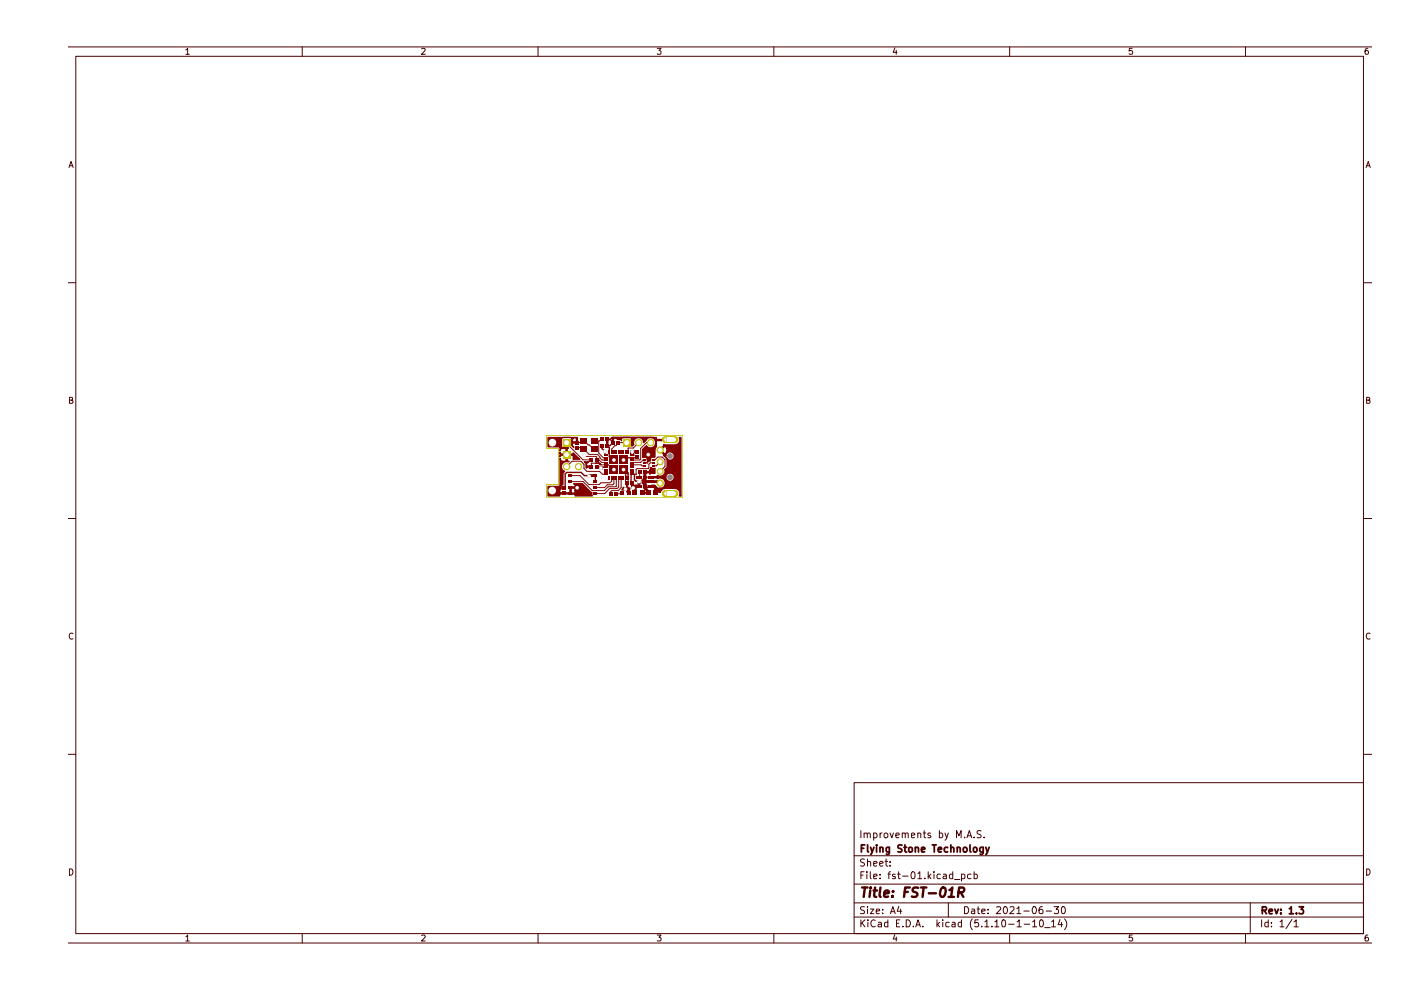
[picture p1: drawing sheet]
<svg xmlns="http://www.w3.org/2000/svg" width="297mm" height="210mm" viewBox="0 0 297 210" stroke-linecap="round" stroke-linejoin="round" font-family="sans-serif">
<g fill="none" stroke="#480000" stroke-width=".21">
<path d="M14.4 9.9h276.3M16.1 11.9h273v186.1h-273zM39.4 10.6l.4-.4v1.3M39.4 11.5h.8M64.1 9.9v2M89.4 10.4l.5-.2 .3 .4-.8 .9h.8M114.1 9.9v2M139.3 10.2h.9l-.5 .5 .5 .3-.2 .5-.7-.1M164.1 9.9v2M189.7 10.2l-.3 .9h.8M190 10.7v.8M214.1 9.9v2"/>
<path d="M240.1 10.2h-.6l-.1 .6 .5-.1 .2 .3v.3l-.2 .2-.5-.1M264.1 9.9v2M290 10.2l-.4 .1-.1 .2-.1 .8 .2 .2 .5-.1v-.6l-.5-.1-.2 .3M14.6 35.5l.5-1.3 .4 1.3M14.8 35.1h.6M289.6 35.5l.5-1.3 .4 1.3M289.8 35.1h.6M14.4 59.9h1.7M289.1 59.9h1.6M14.7 84.8h.6v-.5l-.6-.1v1.3h.5l.3-.2v-.2l-.3-.3M289.8 84.8h.5l.1-.2-.1-.3-.5-.1v1.3h.4l.2-.1 .1-.3-.3-.3M14.4 109.9h1.7"/>
<path d="M289.1 109.9h1.6M15.5 134.4a.61 .61 0 0 0-.9 .4 .61 .61 0 0 0 .6 .7l.3-.1M290.5 134.4l-.6-.1a.69 .69 0 0 0-.2 .7 .69 .69 0 0 0 .5 .5l.3-.1M14.4 159.9h1.7M289.1 159.9h1.6M181.1 165.9h108v32.1h-108zM182.5 176.1v1.5M183.2 176.8l.3-.2 .3 .1 .1 .9M183.2 176.6v1M183.9 176.8l.2-.2 .3 .1 .1 .9M185.2 176.7l.5-.1 .3 .3-.1 .6-.2 .1-.5-.1M185.2 176.6v1.5"/>
<path d="M186.6 176.6v1M187 176.6l-.4 .3M187.6 176.7l.3-.1 .3 .3v.4l-.3 .3-.3-.1-.2-.2zM188.7 176.6l.4 1 .3-1M189.9 177.1l.8-.1-.3-.4h-.3l-.2 .2v.6l.2 .2 .5-.1M191.3 176.8l.2-.2 .4 .1v.9M191.3 176.6v1M191.9 176.8l.2-.2 .4 .1 .1 .9M193.2 177.1l.8-.1v-.2a.44 .44 0 0 0-.7-.1v.8h.6M194.6 176.8l.2-.2 .3 .1 .1 .9M194.6 176.6v1M195.7 176.6h.6"/>
<path d="M195.9 176.1v1.3l.4 .2M197.3 176.7l-.4-.1-.2 .3 .6 .3 .1 .2a.44 .44 0 0 1-.7 .1M199.2 176.7l.4-.1 .3 .3-.1 .6-.2 .1-.4-.1M199.2 176.1v1.5M200.3 176.6l.4 1M201.1 176.6l-.4 1-.4 .5M202.8 177.6v-1.5l.5 1.1 .5-1.1v1.5M204.5 177.5v.1M205 177.6l.5-1.5 .5 1.5M205.1 177.2h.8M206.5 177.5v.1M208 176.2l-.6-.1-.2 .2v.4l.7 .3 .1 .3-.3 .3-.5-.1"/>
<path d="M208.6 177.5v.1M14.4 199.9h276.3M14.7 184.2a.68 .68 0 0 1 .8 .5 .68 .68 0 0 1-.4 .8h-.4zM39.4 198.6l.4-.4v1.3M39.4 199.5h.8M64.1 198v1.9M89.4 198.4l.6-.1 .2 .3-.8 .9h.8M114.1 198v1.9M139.3 198.2h.9l-.5 .5 .5 .3-.1 .4h-.8M164.1 198v1.9M181.1 194.4h108M181.1 191.4h108"/>
<path d="M181.1 187.5h108M181.1 181.4h108M182.5 195v1.5M182.5 185.5h.5M182.7 195.7l.7 .8M183.2 184.8h-.7v1.5M183.3 192.3h-.7l-.2 .2 .2 .4 .6 .2 .1 .2-.1 .4h-.8M183.3 182.2l-.6-.1-.3 .3 .2 .4 .6 .2 .1 .2-.1 .4h-.8M183.4 195l-.9 .9M183.8 184.8v.2M183.8 185.3v1M183.9 192.2v.2"/>
<path d="M183.9 182.8l.2-.2 .4 .1 .1 .9M183.9 182.1v1.5M183.9 192.7v1M184 195v.2M184 195.5v1M184.5 192.7h.8l-.8 1h.8M184.5 184.8v1.3l.2 .2M185.2 185.8l.8-.1-.1-.3h-.6l-.1 .1 .1 .8h.6M185.2 183.1l.8-.1-.3-.4-.4 .1-.1 .7 .2 .2h.5M185.6 195.2a.69 .69 0 0 0-1 .6 .69 .69 0 0 0 .9 .7l.1-.1M185.8 193.2l.7-.1-.1-.3-.4-.1-.2 .3 .1 .7h.5M186.2 195.6h.6l.1 .9h-.7v-.5l.7-.1"/>
<path d="M186.5 183.1l.7-.1-.2-.4h-.3l-.2 .2v.6l.2 .2h.4M186.6 186.2v.1M186.6 185.4v.1M187.1 193.6v.1M187.1 192.8v.2M187.6 182.6h.6M187.9 182.1v1.3l.3 .2M188.2 195v1.5h-.6v-.8l.6-.1M188.2 185.3h.6M188.7 183.5v.1M188.7 182.7v.1M188.8 193.7l.5-1.5 .5 1.5"/>
<path d="M188.8 184.8l-.3 .2v1.3M188.9 193.3h.7M189.7 198.2l-.3 .9h.8M189.8 185.4l-.4-.1-.2 .2 .2 .3 .4 .1v.4h-.6M190 198.7v.8M190.1 195.7h.5M190.3 185.3h.6M190.5 184.8v1.3l.1 .2h.3M190.6 192.2l-.4 1h1M190.8 195h-.7v1.5h.7M191 192.7v1M191.4 185.8h1.1"/>
<path d="M191.4 196.4v.1M192.1 195a.75 .75 0 0 1 .9 .8 .75 .75 0 0 1-.9 .7zM193.3 185l.2-.2a.78 .78 0 0 1 .5 .8 .78 .78 0 0 1-.5 .7l-.2-.1-.1-.4zM193.7 196.4v.1M194.2 196.5l.4-1.5 .5 1.5M194.3 196.1h.7M194.6 185.3l.4-.5v1.5M194.6 186.3h.8M195.7 196.4v.1M196.1 186.2v.1M196.8 184.8v1.5M196.9 185.8l.5 .5"/>
<path d="M197.4 185.3l-.6 .6M198 184.8v.2M198 185.3v1M198.7 195v1.5M198.8 196l.4 .5M199.2 195.5l-.5 .6M199.4 185.4a.49 .49 0 0 0-.7 .2l.1 .7h.6M199.9 195v.2M199.9 195.5v1M200 185.4h.6v.9M200.6 185.7l-.5 .1-.2 .2 .1 .3h.6M201.1 191.4v3"/>
<path d="M201.2 195.6h-.6l-.1 .2 .1 .7h.6M201.9 195.6h.5l.1 .9h-.6v-.5l.6-.1M202 185.4h-.5l-.2 .2v.5l.2 .2h.5M202 184.8v1.5M202.4 186.5h1.1M203.9 195v1.5h-.6l-.2-.2v-.5l.3-.3 .5 .1M203.9 186.3h.6l.1-.2-.1-.7h-.6v1.4M204.5 192.2a.75 .75 0 0 1 .9 .8 .75 .75 0 0 1-.9 .7zM205.9 185.4h-.6l-.2 .2v.5l.2 .2h.6M206 192.8h.6l.1 .9M206.1 194.8a1.73 1.73 0 0 0 0 2.3M206.5 185.4h.6l.1 .2-.1 .7h-.6"/>
<path d="M206.5 184.8v1.5M206.7 193.1l-.7 .1-.1 .2 .1 .3h.7M207.2 192.7h.5M207.4 192.2v1.3v.2h.3M207.4 195h-.7v.7l.2-.1 .5 .1 .1 .6-.3 .2-.5-.1M208.1 193.2l.8-.1-.1-.3-.4-.1-.3 .3 .1 .7h.6M208.1 196.4v.1M208.8 195.5l.4-.5v1.5M208.8 196.5h.9M209.5 193.6v.1M209.5 192.8v.2M210.3 196.4v.1"/>
<path d="M210.9 195.5l.5-.5v1.5M210.9 196.5h.9M211.3 192.4l.7-.1 .2 .4-1 1h1M212.5 195.2l.2-.2a.78 .78 0 0 1 .5 .8 .78 .78 0 0 1-.5 .7l-.2-.1-.1-.4zM212.9 192.3l.2-.1a.78 .78 0 0 1 .5 .8 .78 .78 0 0 1-.5 .7 .97 .97 0 0 1-.2-1.4zM213.9 196h1.1M214.1 198v1.9M214.2 192.4l.7-.1 .1 .4v.2l-.9 .8h.9M215.6 192.7l.4-.5v1.5M215.6 193.7h.8M215.6 195.5l.5-.5v1.5M215.6 196.5h.9"/>
<path d="M217.1 193.2h1.1M217.2 196h1.1M218.9 195.5l.5-.5v1.5M218.9 196.5h.9M219.1 192.3l.3-.1a.88 .88 0 0 1 0 1.5h-.2a.97 .97 0 0 1-.1-1.4zM220.5 195.2l.2-.2a.78 .78 0 0 1 .5 .8 .78 .78 0 0 1-.5 .7l-.2-.1-.1-.4zM221 192.2h-.3a.93 .93 0 0 0-.1 1.5l.5-.1v-.6l-.5-.2-.3 .3M221.5 196.7h1.2M221.8 193.2h1.2M223 195.5l.4-.5v1.5M223 196.5h.8M223.5 192.2h.9l-.5 .6 .4 .1 .1 .2-.1 .6-.8-.1"/>
<path d="M224.7 194.9l-.3 1.1h.9M225.1 195.5v1M225.2 192.4l.3-.2a.88 .88 0 0 1 0 1.5 .81 .81 0 0 1-.3-1.3zM225.7 194.8a1.61 1.61 0 0 1 0 2.3M240.1 198.2h-.6l-.1 .6 .5-.1 .2 .3v.3l-.2 .2-.5-.1M264.1 198v1.9M265.1 191.4v6.6M267.5 195v1.5M268.9 195v1.5h-.6l-.1-.8 .7-.1M269.6 196.4v.1M269.6 195.6v.1M271.4 195.5l.4-.5v1.5"/>
<path d="M271.4 196.5h.8M273.9 194.9l-1.2 2M274.3 195.5l.5-.5v1.5M274.3 196.5h.9M289.8 184.2a.66 .66 0 0 1 .7 .7 .66 .66 0 0 1-.7 .6zM290 198.2l-.4 .1-.1 .2-.1 .8 .2 .2 .5-.1v-.6l-.5-.1-.2 .3"/>
</g>
<g fill="none" stroke="#480000" stroke-width=".38">
<path d="M182.6 179.9h.5M183.4 179.1h-.8v1.6M183.9 179.1v1.3l.3 .3M184.6 179.6l.3 1.1M185.3 179.6l-.5 1.4-.2 .2M185.9 179.1v.2M185.9 179.6v1.1M186.6 179.8l.2-.2 .4 .1v1M186.6 179.6v1.1M188.6 179.6l-.1 1.4-.2 .2-.4-.1M188.6 179.7l-.5-.1-.2 .3 .1 .7h.6M191.2 179.2l-.6-.1-.2 .2v.4l.7 .3 .1 .4-.3 .3-.5-.1"/>
<path d="M191.7 179.6h.5M191.9 179.1v1.3l.3 .3M192.7 179.8l.2-.2 .5 .2-.1 .8-.4 .1-.2-.2zM194.1 179.8l.2-.2 .4 .1v1M194.1 179.6v1.1M197.7 179.1h.8M198.1 179.1v1.6M200.9 179.7l-.4-.1-.3 .3v.5l.2 .2h.5M201.6 179.8l.2-.2 .3 .1 .1 1M201.6 179.1v1.6M203 179.8l.2-.2 .3 .1 .1 1M203 179.6v1.1"/>
<path d="M204.4 179.7l.3-.1 .3 .3v.5l-.3 .3-.3-.1-.2-.2zM205.7 179.1v1.3l.2 .3M206.4 179.8l.2-.2 .4 .1 .1 .2-.1 .7-.4 .1-.2-.2zM208.5 179.6v1.3l-.3 .3-.4-.1M208.5 179.7l-.5-.1-.3 .3 .2 .7h.6M209 179.6l.3 1.1M209.7 179.6l-.5 1.4-.2 .2M195.4 180.1l.7-.1-.2-.4-.5 .1v.7l.2 .3 .4-.1M198.9 180.1l.8-.1-.3-.4h-.3l-.2 .3v.5l.2 .3 .5-.1M267.6 193h.8l.1-.2-.1-.4-.8-.1v1.4M268 193l.5 .7M269.1 193.2l.7-.1-.1-.3h-.4l-.2 .2 .1 .7h.5"/>
<path d="M270.3 192.8l.3 .9 .4-.9M271.6 193.6v.1M271.6 192.8v.2M273.4 192.7l.4-.4v1.4M273.4 193.7h.8M274.9 193.6v.1M275.4 192.3h1l-.5 .5 .3 .1 .2 .2-.2 .6-.8-.1"/>
</g>
<g fill="none" stroke="#480000" stroke-width=".51">
<path d="M182.8 188.2h1.1M183.4 188.2l-.3 2M184.5 188.8l-.2 1.4M184.6 188.2v.1M185.2 188.8h.8M185.5 188.2l-.2 1.7 .1 .2 .4 .1M186.7 188.2l-.2 1.7 .2 .3M187.5 189.5l1-.2v-.2l-.3-.3-.6 .1-.2 1 .3 .3 .6-.1M189.2 189.9v.3M189.3 188.9v.2M191.8 189.1h.7M192.9 188.2h-1l-.2 2"/>
<path d="M194.7 188.3a.9 .9 0 0 0-1.1 0l-.1 .3a.4 .4 0 0 0 .3 .5 .61 .61 0 0 1 .7 .5v.2l-.4 .4-.8-.1M195.3 188.2h1.1M195.8 188.2l-.2 2M196.9 189.4h1.5M199.6 188.3l.5-.1a1.24 1.24 0 0 1-.2 2l-.4-.1a1.51 1.51 0 0 1 .1-1.8zM201.1 190.2h1.2M201.3 188.7l.6-.5-.2 2M203.2 189.2h.8l.3-.2a.49 .49 0 0 0-.2-.8h-.7l-.3 2M203.7 189.2l.5 1"/>
</g>
<path d="M115.9 92.4h28.9v13.1h-28.9v-2.8h2.5v-7.6h-2.5z" fill="none" stroke="#c2c200" stroke-width=".21"/>
<path d="M138.9 97.5l.6-.6h.9l.6 .6v1.4l-1 1M140 97.9l-.9 .9h-.6M138.1 103.1h.7" fill="none" stroke="#840000" stroke-width=".21"/>
<path d="M138.1 103.1h.7M138.1 102.1h1.5" fill="none" stroke="#840000" stroke-width=".59"/>
<path d="M140.7 94.2l2.6 .1 .4-.2a1.06 1.06 0 0 0 .3-1.3h.4v12.4h-.4a1.1 1.1 0 0 0-.9-1.7l-2.4 .1-.5 .5-.2 .3h-.1l.1-.2v-.3l-.2-.4a1.11 1.11 0 0 0 1.2-1.3 1.11 1.11 0 0 0-1.7-.7l-.1-.2h-.7v-.2h2.7a.91 .91 0 0 0 .6 .9 .91 .91 0 0 0 1.1-.4 .9 .9 0 0 0-.6-1.3 .9 .9 0 0 0-1.1 .8h-2.7l.7-.1 .2-.2a1.05 1.05 0 0 0 1.2-.1 1.05 1.05 0 0 0 .3-1.1l.5-.5v-1.8l-.7-.7h.5a.89 .89 0 0 0 1.1 1 .89 .89 0 0 0 .4-1.5 .89 .89 0 0 0-1.5 .3v.2h-.5v-.2l-.9-1h.4l.7 .8 .3-.1a.93 .93 0 0 0-.3-1.4l-.7 .7h-.4l.9-.9z" fill="#840000"/>
<path d="M140.7 94.2l2.6 .1 .4-.2a1.06 1.06 0 0 0 .3-1.3h.4v12.4h-.4a1.1 1.1 0 0 0-.9-1.7l-2.4 .1-.5 .5-.2 .3h-.1l.1-.2v-.3l-.2-.4a1.11 1.11 0 0 0 1.2-1.3 1.11 1.11 0 0 0-1.7-.7l-.1-.2h-.7v-.2h2.7a.91 .91 0 0 0 .6 .9 .91 .91 0 0 0 1.1-.4 .9 .9 0 0 0-.6-1.3 .9 .9 0 0 0-1.1 .8h-2.7l.7-.1 .2-.2a1.05 1.05 0 0 0 1.2-.1 1.05 1.05 0 0 0 .3-1.1l.5-.5v-1.8l-.7-.7h.5a.89 .89 0 0 0 1.1 1 .89 .89 0 0 0 .4-1.5 .89 .89 0 0 0-1.5 .3v.2h-.5v-.2l-.9-1h.4l.7 .8 .3-.1a.93 .93 0 0 0-.3-1.4l-.7 .7h-.4l.9-.9z" fill="none" stroke="#840000" stroke-width=".25"/>
<path d="M138.8 104.4h.3v.2l-.3 .1z" fill="#840000"/>
<path d="M138.8 104.4h.3v.3h-.3z" fill="none" stroke="#840000" stroke-width=".25"/>
<path d="M138.1 103.1h.7l.6 .6h.7M138.1 102.1h-1.4v1.4l.7 .7v.3M138.9 103.3v1.2l.4-.3h.6M139.6 102.1l.4 .3" fill="none" stroke="#840000" stroke-width=".59"/>
<path d="M127.1 99.9l.6 .6h.7M128.4 98.6h.6M138.5 98.1h-.6l-.3 .3-.1 1M128.9 103.2l-.8 .8h-2.6M129.2 103.6l-1 1h-2M129.4 102.4h-2l-.4 .3M129.5 104.2v.5M129.9 102.8h-1.1l-.6 .6h-2M138.1 101.2h2.4l.8 .7v1.4l-.4 .2h-1.6l-.5-.4" fill="none" stroke="#840000" stroke-width=".21"/>
<path d="M137.3 98.1h-.7" fill="none" stroke="#840000" stroke-width=".3"/>
<circle cx="127.4" cy="99.3" r=".3" fill="#840000"/>
<path d="M120.1 93.9v.1l3.5 3.5M122.3 93.8h1.2M125.4 98.2h.1M125.4 98.2h1.7l.4 .4h.9M125.4 98.2v.7M126.5 97.4l.5 .1 .5 .5h.9M126.5 96.9v.6M126.7 96.4l1 1.1h.7M126.9 96.1l1 1h.5M127.4 93.2h.3M128.3 96.4l.1 .2M128.4 99.1h-.8l-.2 .2" fill="none" stroke="#840000" stroke-width=".21"/>
<path d="M126.5 98.9l.1 .2h1.8M127.7 94.5v.6l.6 .6v.7M128.8 94.5l.4 .4v1.9M128.8 94.5h.5M128.9 93.2h.1M129.4 93.2h-.6v1.3" fill="none" stroke="#840000" stroke-width=".3"/>
<path d="M116.2 92.8h6.3l-.1 1.2-.9-.1-.1 .2 .3 .8-.5-.4v-1.1l.3 .3h.7v-.8a.54 .54 0 0 0-.6 0 .54 .54 0 0 0-.2 .5h-.2v-.4l-.3-.2h-1.5l-.3 .2 .1 1.9 1.4 .1-.3 .2v1.1h1.1l.1-.3 1.4 1.4h-1.4v-.7l-.1-.2h-1.1v1.1l.4 .2-.1 .2a1.08 1.08 0 0 0-1.5 .5 1.08 1.08 0 0 0 .6 1.4l-.3 .5v2.4l-.4 .2v.7l-.4 .5 .2 .3h2v-1h.3v1h.7l.1-.1-.1-.9h-1v-.2h1l.1-.3-.3-.5h1.9l1.7 1.8 .3 .1 .1 .8h-3.7l-.1-.4-1.3-.1h-1.7l-.2 .2 .1 .3h-2.5v-2.1h2.2l.3-.2v-5.7l.2 .4 .3 .2h.7l.1-.2v-1.1h-1.1l-.2 .4v-1l.2 .4h1.1v-1.1l-.1-.2h-.7l-.5 .6v-.6l-.3-.3h-2.2z" fill="#840000"/>
<path d="M116.2 92.8h6.3l-.1 1.2-.9-.1-.1 .2 .3 .8-.5-.4v-1.1l.3 .3h.7v-.8a.54 .54 0 0 0-.6 0 .54 .54 0 0 0-.2 .5h-.2v-.4l-.3-.2h-1.5l-.3 .2 .1 1.9 1.4 .1-.3 .2v1.1h1.1l.1-.3 1.4 1.4h-1.4v-.7l-.1-.2h-1.1v1.1l.4 .2-.1 .2a1.08 1.08 0 0 0-1.5 .5 1.08 1.08 0 0 0 .6 1.4l-.3 .5v2.4l-.4 .2v.7l-.4 .5 .2 .3h2v-1h.3v1h.7l.1-.1-.1-.9h-1v-.2h1l.1-.3-.3-.5h1.9l1.7 1.8 .3 .1 .1 .8h-3.7l-.1-.4-1.3-.1h-1.7l-.2 .2 .1 .3h-2.5v-2.1h2.2l.3-.2v-5.7l.2 .4 .3 .2h.7l.1-.2v-1.1h-1.1l-.2 .4v-1l.2 .4h1.1v-1.1l-.1-.2h-.7l-.5 .6v-.6l-.3-.3h-2.2z" fill="none" stroke="#840000" stroke-width=".25"/>
<path d="M132.8 102.4h.3v.9l.4 .1v1.4h-.3v-1l-.1-.2h-.4l-.3 .3h-.6l.3-.3v-.3l.3 .2 .4-.2z" fill="#840000"/>
<path d="M132.8 102.4h.3v.9l.4 .1v1.4h-.3v-1l-.1-.2h-.4l-.3 .3h-.6l.3-.3v-.3l.3 .2 .4-.2z" fill="none" stroke="#840000" stroke-width=".25"/>
<path d="M136 104.4h1.6v.3h-1.6z" fill="#840000"/>
<path d="M136 104.4h1.6v.3h-1.6z" fill="none" stroke="#840000" stroke-width=".25"/>
<path d="M136.6 100h1l.4-.9 .2 .2h.7v1.1h-.9l-.3 .1-.1-.3h-.8v.7l.4 .2-.3 .7 .1 .2h.9v.2h-.9l-.1 .2 .3 .5v.6l-.8-.1v-.7a.68 .68 0 0 1-.2-.9l.2-.2v-.6l.2-.1z" fill="#840000"/>
<path d="M136.6 100h1l.4-.9 .2 .2h.7v1.1h-.9l-.3 .1-.1-.3h-.8v.7l.4 .2-.3 .7 .1 .2h.9v.2h-.9l-.1 .2 .3 .5v.6l-.8-.1v-.7a.68 .68 0 0 1-.2-.9l.2-.2v-.6l.2-.1z" fill="none" stroke="#840000" stroke-width=".25"/>
<path d="M123.9 97.9h.8l-.3 .7 .1 .2h1v.3h-1l-.1 .2-.2-.2v-.8z" fill="#840000"/>
<path d="M123.9 97.9h.8l-.3 .7 .1 .2h1v.3h-1l-.1 .2-.2-.2v-.8z" fill="none" stroke="#840000" stroke-width=".25"/>
<path d="M128.3 98.6h.3z" fill="#840000"/>
<path d="M128.3 98.6h.3z" fill="none" stroke="#840000" stroke-width=".25"/>
<path d="M126.3 98.2l.7-.1 .4 .5h-.2l-.3-.3z" fill="#840000"/>
<path d="M126.3 98.2l.7-.1 .4 .5h-.2l-.1-.3z" fill="none" stroke="#840000" stroke-width=".25"/>
<path d="M136.5 98h.3v.3l-.3-.1z" fill="#840000"/>
<path d="M136.5 98h.3v.3h-.3z" fill="none" stroke="#840000" stroke-width=".25"/>
<path d="M129.8 92.8h9.4v1.9l-.3 .6v1.6l-.8 .1-.1 .7-.5 .2-.4-.9h-.8v-1.8l.8-.7a1.09 1.09 0 0 0 1.7 0 1.09 1.09 0 0 0-.4-1.7 1.09 1.09 0 0 0-1.6 .7l-.3 .4a1.08 1.08 0 0 0-1.3-1.1 1.08 1.08 0 0 0-.8 1.5l-.5 .3v-1.6l-.1-.2h-1.7l-.3 .1v.5l-.2-.2h-.7l-.1-.2a.47 .47 0 0 0-.7 0v1h-.3z" fill="#840000"/>
<path d="M129.8 92.8h9.4v1.9l-.3 .6v1.6l-.8 .1-.1 .7-.5 .2-.4-.9h-.8v-1.8l.8-.7a1.09 1.09 0 0 0 1.7 0 1.09 1.09 0 0 0-.4-1.7 1.09 1.09 0 0 0-1.6 .7l-.3 .4a1.08 1.08 0 0 0-1.3-1.1 1.08 1.08 0 0 0-.8 1.5l-.5 .3v-1.6l-.1-.2h-1.7l-.3 .1v.5l-.2-.2h-.7l-.1-.2a.47 .47 0 0 0-.7 0v1h-.3z" fill="none" stroke="#840000" stroke-width=".25"/>
<path d="M133.8 97l.3 .1z" fill="#840000"/>
<path d="M133.8 97l.3 .1z" fill="none" stroke="#840000" stroke-width=".25"/>
<path d="M135 96.7h.3v.3h-.3z" fill="#840000"/>
<path d="M135 96.7h.3v.3h-.3z" fill="none" stroke="#840000" stroke-width=".25"/>
<path d="M129 95.6h.2v.3h-.2z" fill="#840000"/>
<path d="M129 95.6h.2v.3h-.2z" fill="none" stroke="#840000" stroke-width=".25"/>
<path d="M125.8 95.1h.3v.3h-.3z" fill="#840000"/>
<path d="M125.8 95.1h.3v.3l-.3-.1z" fill="none" stroke="#840000" stroke-width=".25"/>
<path d="M128.6 93h.3v1.7l-.3-.1z" fill="#840000"/>
<path d="M128.6 93h.3v1.7l-.3-.1z" fill="none" stroke="#840000" stroke-width=".25"/>
<path d="M123.3 93.4l.6-.1v.4l-.7-.1z" fill="#840000"/>
<path d="M123.3 93.4l.6-.1v.4l-.7-.1z" fill="none" stroke="#840000" stroke-width=".25"/>
<g fill="none" stroke="#840000" stroke-width=".21">
<path d="M129 98.6l1 1M129.4 93.2h.1M130.1 94.1h.1M132.9 93.9h.1M132.9 93.9h-1.9v.2l-.4 .4h-.2l-.7 .7v.6M132.9 93.9l-.2 .2M135.4 93.9l-1.1 1.1h-1.1v.8M135.9 98.6l.2 .2h.5M136.6 97.5h-.2l-.6 .5M137.5 99.4h-2.4l-.2 .1v1M138 93.9h-.9l-1.3 1.2v2.3M138.5 97.5h.4"/>
<path d="M129.7 101.3v.7l-.3 .4M130.2 101.3v1.2l-.3 .3M130.7 101.3l-.1 1.9h-1.7M131.2 101.3v2l-.4 .3h-1.6M131.7 101.3v2.1l-.6 .6h-1.4l-.2 .2M131.9 104.6l-1.3 .1M132.7 101.3v.9l.3 .3 .2-.3v-.9"/>
</g>
<path d="M129.2 96.8h1.6M129.3 94.5l.6-.6-.5-.7 .4-.4h8.7l.6 .5v1.3l-1.8 1.8v1.7M129.7 97.1v1.2M134.1 95.8l-.4-.1v.9h.2M135.2 96.9l-.3 .2h-2.2M135.2 95.8h-.8v.7M142.1 93.2l-.1 .1M131.6 100.2h1.6v1.1M132.7 100.1v1.2M134.6 103.4v1.1" fill="none" stroke="#840000" stroke-width=".3"/>
<path d="M133 102.5v1.7l.3 .4" fill="none" stroke="#840000" stroke-width=".38"/>
<path d="M133.9 95.8h1.3M134.6 103.1v1.4M134.6 103.4l-.3 .1" fill="none" stroke="#840000" stroke-width=".59"/>
<path d="M139.1 93.3h2.9" fill="none" stroke="#840000" stroke-width=".51"/>
<circle cx="136.7" cy="102.1" r=".3" fill="#840000"/>
<path d="M126.2 100.8h-1.2l-.1 .2M135.5 102.1v1h-1.4v-.6M136.7 100.1v2" fill="none" stroke="#840000" stroke-width=".59"/>
<g fill="none" stroke="#840000" stroke-width=".21">
<path d="M120.2 98.9l1.1-1.1h1.9l.6 .7v.8l.6 .6h2.7M122.3 94.9h1.2l1.4 1.5h1.8M123.6 97.5h1.8M123.8 95.2h.1l-.1-.1v.2M123.9 96.6l.2 .2h2.3l.1 .1M123.9 93.5l.8 .9h.3l1 .8M124 93.5h-.2l-.3 .3M126 93.5l.9 .1M126.9 93.6v2.5M127.4 93.2l-.5 .4M134 98h1.8M134 98.6h1.9"/>
<path d="M135.8 97.4l-.1 .1h-1.7M121 102.1h2.6l1.9 1.9M121 100.8h2l1.9 1.9h2.1M121 104.6h-1.3M134 100.5h.9M134.9 100.5h.1M135.6 100.1v.9l-.1 .2"/>
</g>
<path d="M134.4 96.5l-.5 .1M126.2 102.1v-1.3h-2.3l-.7-.6h-3l-.4 .3v2.7l-.1 .3M133.8 100.6v1.6l.3 .3M134 100.5h.4l.1 .2v1l.3 .3h.4l.3 .3v.8" fill="none" stroke="#840000" stroke-width=".3"/>
<path d="M122.4 103.4h-1.4v1.2" fill="none" stroke="#840000" stroke-width=".38"/>
<g fill="#840000">
<path d="M126.1 97.2h.8v.6h-.8z"/>
<path d="M125 97.2h.8v.6h-.8z"/>
<path d="M128 96.4h.8v.3h-.8z"/>
<path d="M128 96.9h.8v.3h-.8z"/>
<path d="M125.3 94.6h1.3v1.2h-1.3z"/>
<path d="M128 97.4h.8v.3h-.8z"/>
<path d="M128 97.9h.8v.3h-.8z"/>
<path d="M128 98.4h.8v.3h-.8z"/>
<path d="M128 98.9h.8v.3h-.8z"/>
<path d="M128 99.4h.8v.3h-.8z"/>
<path d="M126.1 98.6h.8v.7h-.8z"/>
<path d="M130 101h.3v.7h-.3z"/>
<path d="M130.5 101h.3v.7h-.3z"/>
<path d="M131 101h.3v.7h-.3z"/>
<path d="M131.5 101h.3v.7h-.3z"/>
<path d="M132 101h.3v.7h-.3z"/>
<path d="M129.2 98.6h1.9v1.9h-1.9z"/>
<path d="M131.3 98.6h1.9v1.9h-1.9z"/>
<path d="M131.3 96.6h1.9v1.9h-1.9z"/>
<path d="M129.5 95.4h.3v.7h-.3z"/>
<path d="M129 95.4h.3v.7h-.3z"/>
<path d="M129.2 96.6h1.9v1.9h-1.9z"/>
<path d="M133 95.4h.3v.7h-.3z"/>
<path d="M132.5 95.4h.3v.7h-.3z"/>
<path d="M131 95.4h.3v.7h-.3z"/>
<path d="M130.5 95.4h.3v.7h-.3z"/>
<path d="M130 95.4h.3v.7h-.3z"/>
<path d="M131.4 104.2h.8v.8h-.8z"/>
<path d="M133 104.2h.8v.8h-.8z"/>
<path d="M130.2 104.3h.8v.7h-.8z"/>
<path d="M129.1 104.3h.8v.7h-.8z"/>
<path d="M134.2 104h.9v1h-.9z"/>
<path d="M135.7 104h.9v1h-.9z"/>
<path d="M136.4 97.3h.5v.4h-.5z"/>
<path d="M136.4 97.9h.5v.4h-.5z"/>
<path d="M136.4 98.6h.5v.4h-.5z"/>
<path d="M138.3 97.9h.5v.4h-.5z"/>
<path d="M138.3 97.3h.5v.4h-.5z"/>
<path d="M129.6 93.5h.7v.7h-.7z"/>
<path d="M130.6 93.5h.8v.7h-.8z"/>
<path d="M132 95.4h.3v.7h-.3z"/>
<path d="M131.5 95.4h.3v.7h-.3z"/>
<path d="M133.6 99.9h.7v.3h-.7z"/>
<path d="M134.9 100.9h1.2v.5h-1.2z"/>
<path d="M134.9 102.8h1.2v.5h-1.2z"/>
<path d="M135.2 99.7h.8v.8h-.8z"/>
<path d="M133.6 99.4h.7v.3h-.7z"/>
<path d="M133.6 98.9h.7v.3h-.7z"/>
<path d="M133.6 98.4h.7v.3h-.7z"/>
<path d="M133.6 97.9h.7v.3h-.7z"/>
<path d="M138.3 98.6h.5v.4h-.5z"/>
<path d="M137.5 102.8h1.2v.5h-1.2z"/>
<path d="M137.5 101.9h1.2v.5h-1.2z"/>
<path d="M137.5 100.9h1.2v.5h-1.2z"/>
<path d="M136.3 99.7h.8v.8h-.8z"/>
<path d="M138.5 104h.9v1h-.9z"/>
<path d="M137 104h.9v1h-.9z"/>
<path d="M132.5 101h.3v.7h-.3z"/>
<path d="M133 101h.3v.7h-.3z"/>
<path d="M133.6 100.4h.7v.3h-.7z"/>
<path d="M132.5 102.2h.8v.6h-.8z"/>
<path d="M133.6 102.2h.8v.6h-.8z"/>
<path d="M133.6 97.4h.7v.3h-.7z"/>
<path d="M133.6 96.9h.7v.3h-.7z"/>
<path d="M133.6 96.4h.7v.3h-.7z"/>
<path d="M134.8 96.4h.7v.8h-.7z"/>
<path d="M134.8 95.3h.7v.8h-.7z"/>
<path d="M128 99.9h.8v.3h-.8z"/>
<path d="M128 100.4h.8v.3h-.8z"/>
<path d="M129 101h.3v.7h-.3z"/>
<path d="M129.5 101h.3v.7h-.3z"/>
<path d="M125.8 100.6h.8v.5h-.8z"/>
<path d="M125 98.6h.8v.7h-.8z"/>
<path d="M125.8 101.9h.8v.5h-.8z"/>
<path d="M125.8 103.1h.8v.5h-.8z"/>
<path d="M120.6 100.6h.7v.5h-.7z"/>
<path d="M125.8 104.4h.8v.5h-.8z"/>
<path d="M120.6 101.9h.7v.5h-.7z"/>
<path d="M120.6 103.1h.7v.5h-.7z"/>
<path d="M120.6 104.4h.7v.5h-.7z"/>
<path d="M119.3 104.2h.7v.8h-.7z"/>
<path d="M119.3 103.1h.7v.8h-.7z"/>
<path d="M123 94.6h1.4v1.2h-1.4z"/>
<path d="M123 92.9h1.4v1.2h-1.4z"/>
<path d="M122 94.5h.7v.8h-.7z"/>
<path d="M122 93.4h.7v.8h-.7z"/>
<path d="M125.3 92.9h1.3v1.2h-1.3z"/>
<path d="M128.3 94.1h.8v.7h-.8z"/>
<path d="M127.2 94.1h.8v.7h-.8z"/>
<path d="M127.2 92.8h.8v.7h-.8z"/>
<path d="M128.3 92.8h.8v.7h-.8z"/>
</g>
<g fill="#c2c200">
<path d="M132.1 93.1h1.5v1.5h-1.5z"/>
<path d="M119.4 95.6h1.5v1.6h-1.5z"/>
<path d="M119.4 93.1h1.5v1.5h-1.5z"/>
<path d="M142.5 92.7l.6-.2v.7v-.7a.75 .75 0 0 1 .7 .9 .75 .75 0 0 1-1.1 .5 .75 .75 0 0 1-.2-1.2z"/>
<path d="M140.6 92.7l.5-.2v1.5a.75 .75 0 0 1-.7-.5 .75 .75 0 0 1 .2-.8z"/>
<path d="M141.1 92.5h2v1.5h-2z"/>
<circle cx="135.4" cy="93.9" r=".78"/>
<circle cx="122.7" cy="98.9" r=".78"/>
<circle cx="120.1" cy="98.9" r=".78"/>
<circle cx="138" cy="93.9" r=".78"/>
<circle cx="140" cy="97.9" r=".74"/>
<circle cx="140" cy="95.4" r=".78"/>
</g>
<circle cx="142.1" cy="96.7" r=".57" fill="#848484"/>
<g fill="#c2c200">
<path d="M142.5 104.1l.6-.2v.7v-.7a.75 .75 0 0 1 .7 .9 .75 .75 0 0 1-1.1 .5 .75 .75 0 0 1-.2-1.2z"/>
<path d="M140.6 104.1l.5-.2v1.5a.75 .75 0 0 1-.7-.5 .75 .75 0 0 1 .2-.8z"/>
<path d="M141.1 103.9h2v1.5h-2z"/>
<circle cx="140" cy="99.9" r=".74"/>
<circle cx="140" cy="102.4" r=".78"/>
</g>
<circle cx="142.1" cy="101.2" r=".57" fill="#848484"/>
<g fill="#c2c2c2">
<circle cx="132.2" cy="99.6" r=".4"/>
<circle cx="130.2" cy="99.6" r=".4"/>
<circle cx="132.6" cy="103.7" r=".4"/>
<circle cx="135.5" cy="102.1" r=".4"/>
<circle cx="134.3" cy="103.5" r=".4"/>
<circle cx="123.9" cy="96.6" r=".4"/>
<circle cx="122.4" cy="103.4" r=".4"/>
<circle cx="117.1" cy="104" r=".83"/>
<circle cx="117.1" cy="93.9" r=".83"/>
<circle cx="124.9" cy="101" r=".4"/>
<circle cx="132.2" cy="97.5" r=".4"/>
<circle cx="130.2" cy="97.5" r=".4"/>
<circle cx="137.4" cy="96.4" r=".4"/>
<circle cx="134.1" cy="95.8" r=".4"/>
<circle cx="128.3" cy="95.7" r=".4"/>
<circle cx="127.4" cy="99.3" r=".4"/>
</g>
<g fill="#fff">
<path d="M142.6 92.8l.2-.1v.5v-.5a.5 .5 0 0 1 .5 .7 .5 .5 0 0 1-.8 .2 .5 .5 0 0 1 .1-.8z"/>
<path d="M140.9 93l.4-.3v1a.5 .5 0 0 1-.4-.7z"/>
<path d="M141.3 92.8h1.5v.9h-1.5z"/>
<circle cx="132.9" cy="93.9" r=".53"/>
<circle cx="135.4" cy="93.9" r=".53"/>
<circle cx="122.7" cy="98.9" r=".53"/>
<circle cx="120.1" cy="98.9" r=".53"/>
<circle cx="120.1" cy="96.4" r=".53"/>
<circle cx="120.1" cy="93.9" r=".53"/>
<circle cx="138" cy="93.9" r=".53"/>
<circle cx="140" cy="97.9" r=".49"/>
<circle cx="140" cy="95.4" r=".49"/>
</g>
<circle cx="142.1" cy="96.7" r=".57" fill="#848484"/>
<g fill="#fff">
<path d="M142.6 104.2l.2-.1v.5v-.5a.5 .5 0 0 1 .5 .7 .5 .5 0 0 1-.8 .2 .5 .5 0 0 1 .1-.8z"/>
<path d="M141.1 104.2l.2-.1v1a.5 .5 0 0 1-.4-.3 .5 .5 0 0 1 .2-.6z"/>
<path d="M141.3 104.1h1.5v1.1h-1.5z"/>
<circle cx="140" cy="99.9" r=".49"/>
<circle cx="140" cy="102.4" r=".49"/>
</g>
<circle cx="142.1" cy="101.2" r=".57" fill="#848484"/>
<g fill="#fff">
<circle cx="132.2" cy="99.6" r=".32"/>
<circle cx="130.2" cy="99.6" r=".32"/>
<circle cx="132.6" cy="103.7" r=".32"/>
<circle cx="135.5" cy="102.1" r=".32"/>
<circle cx="134.3" cy="103.5" r=".32"/>
<circle cx="123.9" cy="96.6" r=".32"/>
<circle cx="122.4" cy="103.4" r=".32"/>
<circle cx="117.1" cy="104" r=".74"/>
<circle cx="117.1" cy="93.9" r=".74"/>
<circle cx="124.9" cy="101" r=".32"/>
<circle cx="132.2" cy="97.5" r=".32"/>
<circle cx="130.2" cy="97.5" r=".32"/>
<circle cx="137.4" cy="96.4" r=".32"/>
<circle cx="134.1" cy="95.8" r=".32"/>
<circle cx="128.3" cy="95.7" r=".32"/>
<circle cx="127.4" cy="99.3" r=".32"/>
</g>
</svg>
